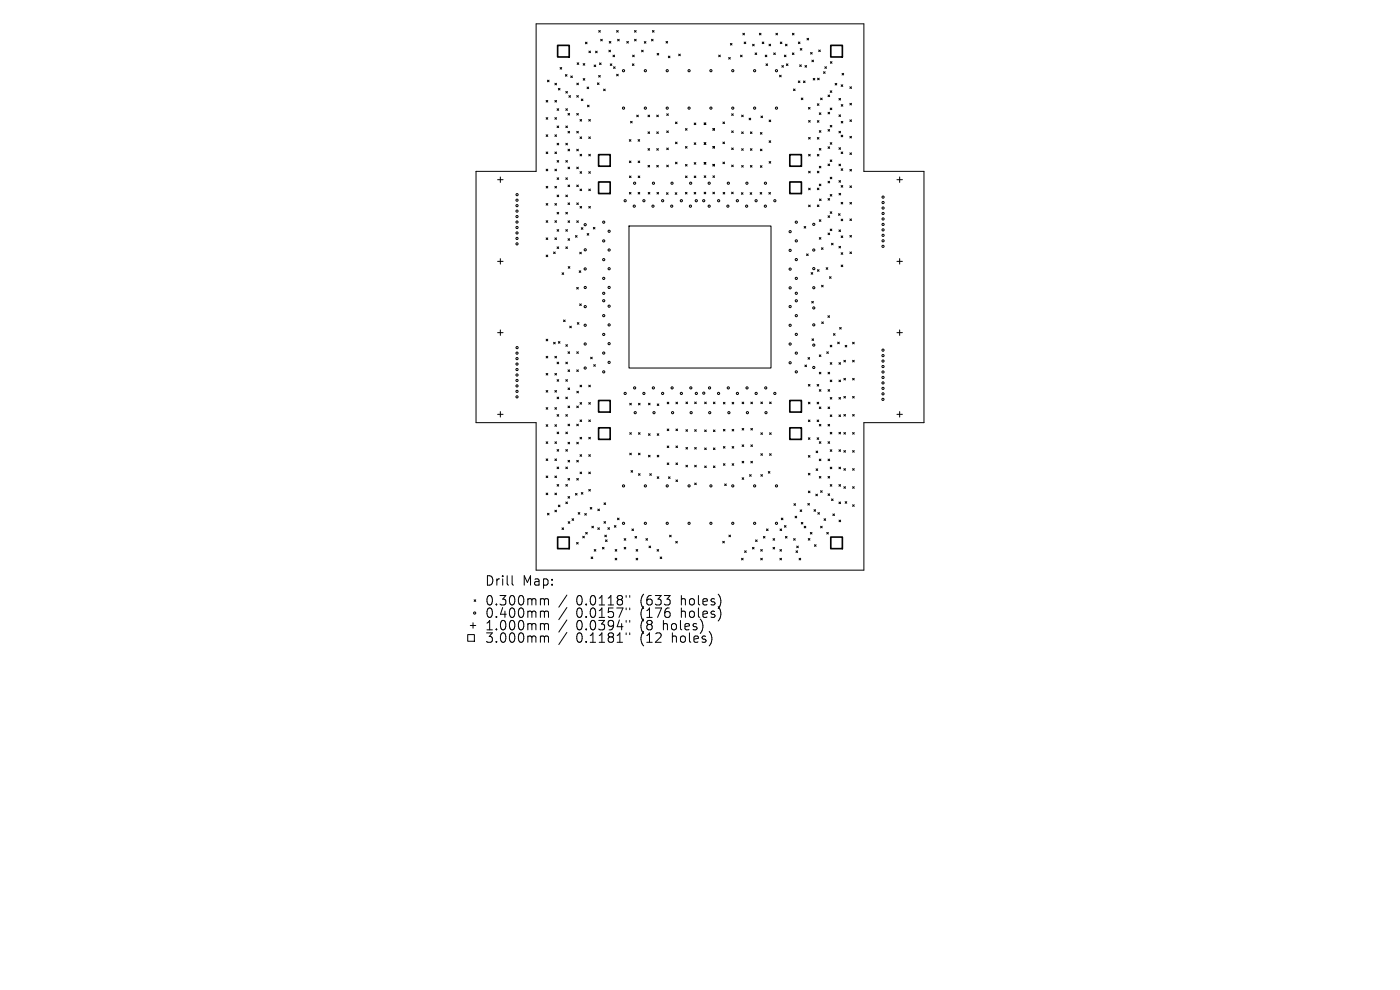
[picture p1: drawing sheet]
<svg xmlns="http://www.w3.org/2000/svg" width="297mm" height="210mm" viewBox="0 0 297 210" stroke-linecap="round" stroke-linejoin="round" font-family="sans-serif">
<defs><g id="words">
<g font-size="2.8">
<text x="102.9" y="124.5">Drill</text>
<text x="110.8" y="124.5">Map:</text>
<text x="102.9" y="128.7">0.300mm</text>
<text x="102.9" y="131.3">0.400mm</text>
<text x="122.2" y="128.7">0.0118&quot;</text>
<text x="122.2" y="131.3">0.0157&quot;</text>
<text x="135.8" y="128.7">(633</text>
<text x="135.8" y="131.3">(176</text>
<text x="144.5" y="128.7">holes)</text>
<text x="144.5" y="131.3">holes)</text>
<text x="102.9" y="133.9">1.000mm</text>
<text x="102.9" y="136.6">3.000mm</text>
<text x="122.2" y="133.9">0.0394&quot;</text>
<text x="122.2" y="136.6">0.1181&quot;</text>
<text x="135.8" y="133.9">(8</text>
<text x="135.8" y="136.6">(12</text>
<text x="140.7" y="133.9">holes)</text>
<text x="142.6" y="136.6">holes)</text>
</g>
</g></defs>
<g fill="none" stroke="#000" stroke-width=".21">
<path d="M113.7 5.1h69.6v31.3h12.7v53.3h-12.7v31.2h-69.6v-31.2h-12.7v-53.3h12.7zM116.1 17l.4 .4M116.5 17l-.4 .4M117.7 17.7l.4 .3M118.1 17.7l-.4 .3M118.5 18.7l.3 .4M118.8 18.7l-.3 .4M118.8 14.3l.4 .4M119.2 14.3l-.4 .4M119.9 15.8l.4 .4M120 19.4l.4 .3M120.3 15.8l-.4 .4"/>
<path d="M120.4 19.4l-.4 .3M121.1 16.1l.3 .4M121.4 16.1l-.3 .4M122.4 17.6l.3 .4M122.4 13.3l.4 .4M122.7 17.6l-.3 .4M122.8 13.3l-.4 .4M123.7 13.5l.4 .3M123.7 16.7l.4 .3M124.1 13.5l-.4 .3M124.1 16.7l-.4 .3M124.2 8.9l.3 .4"/>
<path d="M124.5 18.5l.4 .3M124.5 8.9l-.3 .4M124.9 18.5l-.4 .3M124.9 10.8l.4 .4M125.3 10.8l-.4 .4M126 13.8l.4 .3M126.3 10.9l.4 .3M126.4 13.8l-.4 .3M126.7 10.9l-.4 .3M126.7 17.6l.4 .3M127 16l.3 .4M127 6.5l.4 .3"/>
<path d="M127.1 17.6l-.4 .3M127.2 13.3l.3 .4M127.3 16l-.3 .4M127.4 6.5l-.4 .3M127.4 8.3l.4 .4M127.5 13.3l-.3 .4M127.8 8.3l-.4 .4M128 18.9l.4 .3M128.4 18.9l-.4 .3M129.2 10.6l.3 .4M129.2 8.8l.4 .3M129.5 13.5l.3 .4"/>
<path d="M129.5 10.6l-.3 .4M129.6 8.8l-.4 .3M129.8 13.5l-.3 .4M130 11.7l.4 .3M130.2 14.2l.3 .3M130.4 11.7l-.4 .3M130.5 14.2l-.3 .3M130.8 15.7l.4 .4M130.8 6.5l.4 .3M131 8.3l.4 .4M131.2 15.7l-.4 .4M131.2 6.5l-.4 .3"/>
<path d="M131.4 8.3l-.4 .4M133 8.8l.3 .3M133.3 8.8l-.3 .3M134.2 13.5l.3 .4M134.2 11.7l.4 .3M134.5 13.5l-.3 .4M134.6 11.7l-.4 .3M134.6 6.5l.4 .3M134.6 8.3l.4 .4M135 6.5l-.4 .3M135 8.3l-.4 .4M136.1 10.6l.4 .4"/>
<path d="M136.5 10.6l-.4 .4M136.7 8.8l.3 .4M137 8.8l-.3 .4M138.2 8.3l.4 .4M138.4 6.5l.4 .3M138.6 8.3l-.4 .4M138.8 6.5l-.4 .3M139.4 11.3l.3 .4M139.7 11.3l-.3 .4M141.3 8.8l.3 .3M141.6 8.8l-.3 .3M141.8 11.9l.3 .4"/>
<path d="M142.1 11.9l-.3 .4M144 11.5l.3 .3M144.3 11.5l-.3 .3M152.5 11.7l.3 .3M152.8 11.7l-.3 .3M154.6 12.2l.3 .3M154.9 12.2l-.3 .3M154.9 9.2l.4 .4M155.3 9.2l-.4 .4M157.1 11.7l.3 .3M157.4 11.7l-.3 .3M157.6 7.1l.3 .3"/>
<path d="M157.9 8.9l.3 .4M157.9 7.1l-.3 .3M158.2 8.9l-.3 .4M159.7 9.4l.3 .3M160 9.4l-.3 .3M160.2 11.2l.3 .4M160.5 11.2l-.3 .4M161.1 7.1l.3 .3M161.4 7.1l-.3 .3M161.7 8.9l.3 .4M162 8.9l-.3 .4M162.3 11.7l.4 .3"/>
<path d="M162.5 13.5l.3 .4M162.7 11.7l-.4 .3M162.8 13.5l-.3 .4M163.1 9.4l.4 .3M163.5 9.4l-.4 .3M164.1 11.2l.4 .4M164.5 11.2l-.4 .4M164.6 7.1l.3 .3M164.9 7.1l-.3 .3M165.4 16l.3 .3M165.5 8.9l.4 .4M165.7 16l-.3 .3"/>
<path d="M165.9 13.9l.3 .4M165.9 8.9l-.4 .4M166.2 13.9l-.3 .4M166.4 11.7l.3 .3M166.6 9.4l.4 .3M166.7 11.7l-.3 .3M166.8 13.5l.4 .4M167 9.4l-.4 .3M167.2 13.5l-.4 .4M168.1 11.2l.3 .4M168.1 7.1l.4 .3M168.3 18.9l.4 .3"/>
<path d="M168.4 11.2l-.3 .4M168.5 7.1l-.4 .3M168.7 18.9l-.4 .3M169.4 17.2l.3 .3M169.4 8.9l.3 .4M169.6 13.8l.4 .3M169.7 17.2l-.3 .3M169.7 8.9l-.3 .4M169.8 10.3l.3 .3M170 13.8l-.4 .3M170.1 10.3l-.3 .3M170.4 17.2l.4 .3"/>
<path d="M170.8 13.9l.3 .4M170.8 17.2l-.4 .3M171.1 13.9l-.3 .4M171.2 8.1l.4 .4M171.6 8.1l-.4 .4M172 11.1l.3 .4M172.2 12.8l.4 .3M172.3 11.1l-.3 .4M172.5 16.6l.4 .4M172.6 12.8l-.4 .3M172.9 16.6l-.4 .4M173.4 16.6l.4 .3"/>
<path d="M173.7 10.6l.3 .4M173.8 16.6l-.4 .3M174 10.6l-.3 .4M174.7 15.2l.4 .4M175 14.2l.3 .3M175.1 15.2l-.4 .4M175.3 14.2l-.3 .3M176.1 19.3l.4 .3M176.2 13.1l.3 .3M176.5 19.3l-.4 .3M176.5 13.1l-.3 .3M177.2 17.7l.3 .3"/>
<path d="M177.5 17.7l-.3 .3M178.4 18l.4 .3M178.6 15.6l.4 .3M178.8 18l-.4 .3M179 15.6l-.4 .3M180.3 18.4l.3 .4M180.6 18.4l-.3 .4M105.6 38.1h1.1M106.1 37.5v1.2M115.9 21.3l.3 .4M115.9 25l.3 .3M115.9 28.6l.3 .3"/>
<path d="M115.9 32.2l.3 .4M115.9 35.9l.3 .3M115.9 39.5l.3 .4M116.2 21.3l-.3 .4M116.2 25l-.3 .3M116.2 28.6l-.3 .3M116.2 32.2l-.3 .4M116.2 35.9l-.3 .3M116.2 39.5l-.3 .4M117.7 21.3l.4 .4M117.7 25l.4 .3M117.7 28.6l.4 .3"/>
<path d="M117.7 32.2l.4 .4M117.7 35.9l.4 .3M117.7 39.5l.4 .4M118.1 21.3l-.4 .4M118.1 25l-.4 .3M118.1 28.6l-.4 .3M118.1 32.2l-.4 .4M118.1 35.9l-.4 .3M118.1 39.5l-.4 .4M118.2 23.1l.3 .3M118.2 26.7l.3 .4M118.2 30.4l.3 .3"/>
<path d="M118.2 34.1l.3 .3M118.2 37.7l.3 .4M118.5 23.1l-.3 .3M118.5 26.7l-.3 .4M118.5 30.4l-.3 .3M118.5 34.1l-.3 .3M118.5 37.7l-.3 .4M120 23.1l.4 .3M120 26.7l.4 .4M120 30.4l.4 .3M120 34.1l.4 .3M120 37.7l.4 .4"/>
<path d="M120.4 23.1l-.4 .3M120.4 26.7l-.4 .4M120.4 30.4l-.4 .3M120.4 34.1l-.4 .3M120.4 37.7l-.4 .4M120.5 24.1l.3 .3M120.5 27.9l.3 .3M120.5 31.7l.3 .3M120.5 35.4l.3 .4M120.5 39.2l.3 .4M120.7 20.3l.3 .3M120.8 24.1l-.3 .3"/>
<path d="M120.8 27.9l-.3 .3M120.8 31.7l-.3 .3M120.8 35.4l-.3 .4M120.8 39.2l-.3 .4M121 20.3l-.3 .3M122.4 20.3l.3 .3M122.4 24.1l.3 .3M122.4 27.9l.3 .3M122.4 31.7l.3 .3M122.4 35.4l.3 .4M122.4 39.2l.3 .4M122.7 20.3l-.3 .3"/>
<path d="M122.7 24.1l-.3 .3M122.7 27.9l-.3 .3M122.7 31.7l-.3 .3M122.7 35.4l-.3 .4M122.7 39.2l-.3 .4M123 25.3l.4 .4M123 29l.4 .4M123 32.7l.4 .4M123 36.4l.4 .4M123.3 21l.4 .4M123.4 25.3l-.4 .4M123.4 29l-.4 .4"/>
<path d="M123.4 32.7l-.4 .4M123.4 36.4l-.4 .4M123.7 21l-.4 .4M124.6 22.3l.4 .4M124.9 25.3l.3 .4M124.9 29l.3 .4M124.9 32.7l.3 .4M124.9 36.4l.3 .4M125 22.3l-.4 .4M125.2 25.3l-.3 .4M125.2 29l-.3 .4M125.2 32.7l-.3 .4"/>
<path d="M125.2 36.4l-.3 .4M133.5 29.6l.4 .4M133.5 34.2l.4 .3M133.5 37.3l.4 .4M133.8 25.7l.3 .4M133.9 29.6l-.4 .4M133.9 34.2l-.4 .3M133.9 37.3l-.4 .4M134.1 25.7l-.3 .4M135.1 24.4l.3 .4M135.4 29.6l.3 .4M135.4 34.2l.3 .3"/>
<path d="M135.4 37.3l.3 .4M135.4 24.4l-.3 .4M135.7 29.6l-.3 .4M135.7 34.2l-.3 .3M135.7 37.3l-.3 .4M137.5 24.4l.3 .4M137.5 28l.3 .3M137.5 31.5l.3 .4M137.5 35.1l.3 .3M137.8 24.4l-.3 .4M137.8 28l-.3 .3M137.8 31.5l-.3 .4"/>
<path d="M137.8 35.1l-.3 .3M139.3 24.4l.4 .4M139.3 28l.4 .3M139.3 31.5l.4 .4M139.3 35.1l.4 .3M139.7 31.5l-.4 .4M139.7 24.4l-.4 .4M139.7 28l-.4 .3M139.7 35.1l-.4 .3M141.4 24.1l.4 .4M141.4 27.8l.4 .3M141.4 31.4l.4 .3"/>
<path d="M141.4 35l.4 .4M141.8 27.8l-.4 .3M141.8 35l-.4 .4M141.8 24.1l-.4 .4M141.8 31.4l-.4 .3M143.3 25.9l.3 .3M143.3 30.1l.3 .4M143.3 34.4l.3 .4M143.6 25.9l-.3 .3M143.6 30.1l-.3 .4M143.6 34.4l-.3 .4M145.4 27.3l.4 .3"/>
<path d="M145.4 31.1l.4 .3M145.4 34.9l.4 .3M145.4 37.3l.4 .4M145.8 34.9l-.4 .3M145.8 31.1l-.4 .3M145.8 27.3l-.4 .3M145.8 37.3l-.4 .4M147.3 26.1l.3 .3M147.3 30.3l.3 .3M147.3 34.5l.3 .3M147.3 37.3l.3 .4M147.6 26.1l-.3 .3"/>
<path d="M147.6 30.3l-.3 .3M147.6 34.5l-.3 .3M147.6 37.3l-.3 .4M149.4 30.3l.3 .3M149.4 34.5l.3 .3M149.4 26.1l.3 .3M149.4 37.3l.3 .3M149.7 26.1l-.3 .3M149.7 30.3l-.3 .3M149.7 34.5l-.3 .3M149.7 37.3l-.3 .3M151.2 27.3l.4 .3"/>
<path d="M151.2 31.1l.4 .3M151.2 34.9l.4 .3M151.2 37.3l.4 .3M151.6 27.3l-.4 .3M151.6 31.1l-.4 .3M151.6 34.9l-.4 .3M151.6 37.3l-.4 .3M153.4 25.9l.3 .3M153.4 30.1l.3 .4M153.4 34.4l.3 .3M153.7 25.9l-.3 .3M153.7 30.1l-.3 .4"/>
<path d="M153.7 34.4l-.3 .3M155.2 35l.4 .4M155.2 27.8l.4 .3M155.2 24.1l.4 .4M155.2 31.4l.4 .3M155.6 24.1l-.4 .4M155.6 27.8l-.4 .3M155.6 31.4l-.4 .3M155.6 35l-.4 .4M157.3 24.4l.4 .4M157.3 28l.4 .3M157.3 31.5l.4 .4"/>
<path d="M157.3 35.1l.4 .4M157.7 24.4l-.4 .4M157.7 28l-.4 .3M157.7 31.5l-.4 .4M157.7 35.1l-.4 .4M158.9 25.1l.4 .3M159.2 28l.3 .3M159.2 31.5l.3 .4M159.2 35.1l.3 .4M159.3 25.1l-.4 .3M159.5 28l-.3 .3M159.5 31.5l-.3 .4"/>
<path d="M159.5 35.1l-.3 .4M161.3 28.1l.4 .4M161.3 31.6l.4 .4M161.3 35.2l.4 .3M161.4 24.6l.4 .4M161.7 28.1l-.4 .4M161.7 31.6l-.4 .4M161.7 35.2l-.4 .3M161.8 24.6l-.4 .4M163.2 25.5l.3 .3M163.2 29.9l.3 .3M163.2 34.3l.3 .3"/>
<path d="M163.5 25.5l-.3 .3M163.5 29.9l-.3 .3M163.5 34.3l-.3 .3M170 20.8l.3 .3M170.3 20.8l-.3 .3M171.5 22.8l.4 .3M171.5 29.2l.4 .3M171.5 25.6l.4 .3M171.5 32.7l.4 .4M171.5 36.3l.4 .4M171.5 39.9l.4 .4M171.9 22.8l-.4 .3"/>
<path d="M171.9 39.9l-.4 .4M171.9 25.6l-.4 .3M171.9 29.2l-.4 .3M171.9 32.7l-.4 .4M171.9 36.3l-.4 .4M173.4 22l.3 .4M173.4 25.6l.3 .3M173.4 29.2l.3 .3M173.4 32.7l.3 .4M173.4 36.3l.3 .4M173.4 39.9l.3 .3M173.7 32.7l-.3 .4"/>
<path d="M173.7 22l-.3 .4M173.7 25.6l-.3 .3M173.7 29.2l-.3 .3M173.7 36.3l-.3 .4M173.7 39.9l-.3 .3M173.8 23.9l.4 .4M173.8 27.7l.4 .4M173.8 31.5l.4 .3M173.8 35.3l.4 .3M173.8 39.1l.4 .3M174.1 20.8l.3 .4M174.2 23.9l-.4 .4"/>
<path d="M174.2 27.7l-.4 .4M174.2 31.5l-.4 .3M174.2 35.3l-.4 .3M174.2 39.1l-.4 .3M174.4 20.8l-.3 .4M175.7 34.8l.3 .3M175.7 20.2l.3 .3M175.7 23.8l.3 .4M175.7 27.5l.3 .3M175.7 31.1l.3 .4M175.7 38.5l.3 .3M176 34.8l-.3 .3"/>
<path d="M176 20.2l-.3 .3M176 23.8l-.3 .4M176 27.5l-.3 .3M176 31.1l-.3 .4M176 38.5l-.3 .3M176.1 37.6l.4 .3M176.1 22.9l.4 .4M176.1 26.6l.4 .3M176.1 30.3l.4 .3M176.1 33.9l.4 .4M176.5 22.9l-.4 .4M176.5 26.6l-.4 .3"/>
<path d="M176.5 30.3l-.4 .3M176.5 33.9l-.4 .4M176.5 37.6l-.4 .3M178 20.9l.3 .3M178 24.4l.3 .3M178 27.8l.3 .4M178 31.3l.3 .4M178 34.8l.3 .4M178 38.3l.3 .4M178.3 24.4l-.3 .3M178.3 20.9l-.3 .3M178.3 27.8l-.3 .4"/>
<path d="M178.3 31.3l-.3 .4M178.3 34.8l-.3 .4M178.3 38.3l-.3 .4M178.4 28.7l.4 .3M178.4 32.2l.4 .4M178.4 35.8l.4 .3M178.4 39.4l.4 .3M178.5 22.2l.3 .3M178.5 25.7l.3 .4M178.8 28.7l-.4 .3M178.8 32.2l-.4 .4M178.8 35.8l-.4 .3"/>
<path d="M178.8 39.4l-.4 .3M178.8 25.7l-.3 .4M178.8 22.2l-.3 .3M180.3 39.4l.3 .4M180.3 21.9l.3 .4M180.3 25.4l.3 .4M180.3 28.9l.3 .4M180.3 32.4l.3 .4M180.3 35.9l.3 .4M180.6 21.9l-.3 .4M180.6 25.4l-.3 .4M180.6 28.9l-.3 .4"/>
<path d="M180.6 32.4l-.3 .4M180.6 35.9l-.3 .4M180.6 39.4l-.3 .4M190.3 38.1h1.1M190.9 37.5v1.2M105.6 55.4h1.1M106.1 54.9v1.1M115.9 43.2l.3 .3M115.9 46.8l.3 .4M115.9 50.5l.3 .3M115.9 54.1l.3 .4M116.2 43.2l-.3 .3"/>
<path d="M116.2 46.8l-.3 .4M116.2 50.5l-.3 .3M116.2 54.1l-.3 .4M117.4 53.5l.4 .3M117.7 43.2l.4 .3M117.7 46.8l.4 .4M117.7 50.5l.4 .3M117.8 53.5l-.4 .3M118.1 43.2l-.4 .3M118.1 46.8l-.4 .4M118.1 50.5l-.4 .3M118.2 41.4l.3 .3"/>
<path d="M118.2 45l.3 .4M118.2 48.7l.3 .4M118.2 52.4l.3 .3M118.5 41.4l-.3 .3M118.5 45l-.3 .4M118.5 48.7l-.3 .4M118.5 52.4l-.3 .3M119.2 57.9l.4 .3M119.6 57.9l-.4 .3M120 41.4l.4 .3M120 45l.4 .4M120 48.7l.4 .4"/>
<path d="M120 52.4l.4 .3M120.4 41.4l-.4 .3M120.4 45l-.4 .4M120.4 48.7l-.4 .4M120.4 52.4l-.4 .3M120.5 43l.3 .4M120.5 46.8l.3 .4M120.5 50.6l.3 .4M120.5 56.6l.4 .3M120.8 43l-.3 .4M120.8 46.8l-.3 .4M120.8 50.6l-.3 .4"/>
<path d="M120.9 56.6l-.4 .3M122.1 50l.3 .3M122.4 43l.3 .4M122.4 46.8l.3 .4M122.4 50l-.3 .3M122.7 43l-.3 .4M122.7 46.8l-.3 .4M122.9 57.4l.3 .4M123 53.5l.3 .3M123 43.8l.4 .3M123 40.1l.4 .4M123.2 57.4l-.3 .4"/>
<path d="M123.3 48.3l.4 .3M123.3 53.5l-.3 .3M123.4 40.1l-.4 .4M123.4 43.8l-.4 .3M123.7 48.3l-.4 .3M124.6 49.5l.3 .4M124.9 40.1l.3 .4M124.9 43.8l.3 .3M124.9 49.5l-.3 .4M125.2 40.1l-.3 .4M125.2 43.8l-.3 .3M125.9 48.2l.3 .4"/>
<path d="M126.2 48.2l-.3 .4M133.4 47.9h30.2v30.2h-30.2zM133.5 40.8l.4 .4M133.9 40.8l-.4 .4M135.4 40.8l.3 .4M135.7 40.8l-.3 .4M137.5 40.8l.4 .4M137.9 40.8l-.4 .4M139.4 40.8l.3 .4M139.7 40.8l-.3 .4M141.4 40.9l.3 .3M141.7 40.9l-.3 .3"/>
<path d="M143.2 40.9l.4 .3M143.6 40.9l-.4 .3M145.4 40.8l.3 .4M145.7 40.8l-.3 .4M147.3 40.8l.3 .4M147.6 40.8l-.3 .4M149.4 40.8l.3 .3M149.7 40.8l-.3 .3M151.2 40.8l.4 .3M151.6 40.8l-.4 .3M153.4 40.8l.4 .4M153.8 40.8l-.4 .4"/>
<path d="M155.2 40.8l.4 .3M155.6 40.8l-.4 .3M157.3 40.9l.3 .3M157.6 40.9l-.3 .3M159.1 40.9l.4 .3M159.5 40.9l-.4 .3M161.3 40.8l.3 .4M161.6 40.8l-.3 .4M163.1 40.8l.4 .4M163.5 40.8l-.4 .4M170.6 48l.3 .4M170.9 48l-.3 .4"/>
<path d="M171.1 53.9l.4 .3M171.5 53.9l-.4 .3M171.5 43.5l.4 .4M171.9 43.5l-.4 .4M172.1 57.8l.3 .4M172.4 57.8l-.3 .4M173.4 43.5l.3 .3M173.4 57.2l.4 .4M173.7 43.5l-.3 .3M173.8 57.2l-.4 .4M173.8 50.4l.4 .3M173.8 46.6l.4 .4"/>
<path d="M173.8 42.2l.4 .4M174.2 46.6l-.4 .4M174.2 50.4l-.4 .3M174.2 42.2l-.4 .4M174.3 52.6l.3 .3M174.6 52.6l-.3 .3M175.3 56.8l.3 .3M175.6 56.8l-.3 .3M175.7 42.1l.3 .4M175.7 45.8l.3 .3M175.7 49.4l.3 .4M176 58.7l.3 .3"/>
<path d="M176 49.4l-.3 .4M176 42.1l-.3 .4M176 45.8l-.3 .3M176.1 48.6l.4 .3M176.1 41.3l.4 .3M176.1 44.9l.4 .4M176.3 58.7l-.3 .3M176.4 51.6l.3 .3M176.5 41.3l-.4 .3M176.5 44.9l-.4 .4M176.5 48.6l-.4 .3M176.7 51.6l-.3 .3"/>
<path d="M177.9 45.3l.3 .4M178 48.8l.3 .3M178 52.3l.3 .3M178 41l.3 .4M178.2 45.3l-.3 .4M178.3 48.8l-.3 .3M178.3 52.3l-.3 .3M178.3 41l-.3 .4M178.4 53.6l.4 .4M178.4 42.9l.4 .4M178.4 46.5l.4 .3M178.4 50l.4 .4"/>
<path d="M178.4 56.2l.4 .4M178.8 42.9l-.4 .4M178.8 46.5l-.4 .3M178.8 53.6l-.4 .4M178.8 50l-.4 .4M178.8 56.2l-.4 .4M180.3 42.9l.3 .4M180.3 46.4l.3 .4M180.3 49.9l.3 .4M180.3 53.4l.3 .4M180.6 46.4l-.3 .4M180.6 42.9l-.3 .4"/>
<path d="M180.6 49.9l-.3 .4M180.6 53.4l-.3 .4M190.3 55.4h1.1M190.9 54.9v1.1M105.6 70.6h1.1M106.1 70v1.1M115.9 72l.3 .3M115.9 75.6l.3 .3M115.9 79.2l.3 .4M116.2 72l-.3 .3M116.2 75.6l-.3 .3M116.2 79.2l-.3 .4"/>
<path d="M117.4 72.6l.4 .4M117.7 75.6l.4 .3M117.7 79.2l.4 .4M117.8 72.6l-.4 .4M118.1 75.6l-.4 .3M118.1 79.2l-.4 .4M118.2 76.8l.3 .4M118.5 72.5l.3 .3M118.5 76.8l-.3 .4M118.8 72.5l-.3 .3M119.6 67.9l.3 .3M119.9 67.9l-.3 .3"/>
<path d="M120 73.1l.4 .4M120 76.8l.4 .4M120.4 73.1l-.4 .4M120.4 76.8l-.4 .4M120.5 74.6l.3 .4M120.5 78.5l.3 .3M120.8 74.6l-.3 .4M120.8 78.5l-.3 .3M120.9 69.2l.3 .3M121.2 69.2l-.3 .3M122.3 61l.4 .3M122.4 74.6l.3 .4"/>
<path d="M122.4 78.5l.3 .3M122.5 68.4l.3 .4M122.7 61l-.4 .3M122.7 74.6l-.3 .4M122.7 78.5l-.3 .3M122.8 68.4l-.3 .4M123 64.5l.3 .3M123.3 64.5l-.3 .3M125.3 75.8l.3 .3M125.6 75.8l-.3 .3M126 77.4l.3 .3M126.3 77.4l-.3 .3"/>
<path d="M170.8 77.4l.3 .4M171.1 77.4l-.3 .4M171.4 75.9l.4 .3M171.8 75.9l-.4 .3M172.2 63.9l.4 .4M172.3 71.9l.3 .3M172.6 63.9l-.4 .4M172.6 71.9l-.3 .3M173.8 75.3l.4 .3M173.8 79l.4 .3M174.2 75.3l-.4 .3M174.2 79l-.4 .3"/>
<path d="M174.3 60.5l.3 .4M174.3 68.3l.4 .3M174.6 60.5l-.3 .4M174.7 68.3l-.4 .3M175.4 74.6l.3 .4M175.6 67l.4 .3M175.7 79l.3 .3M175.7 74.6l-.3 .4M176 67l-.4 .3M176 79l-.3 .3M176.1 73.2l.4 .4M176.1 76.9l.4 .4"/>
<path d="M176.5 76.9l-.4 .4M176.5 73.2l-.4 .4M176.8 70.8l.4 .3M177.2 70.8l-.4 .3M177.7 72.6l.4 .3M178 76.9l.3 .4M178.1 72.6l-.4 .3M178.1 69.5l.4 .3M178.3 76.9l-.3 .4M178.5 69.5l-.4 .3M179 76.4l.4 .4M179.3 73.3l.3 .3"/>
<path d="M179.4 76.4l-.4 .4M179.6 73.3l-.3 .3M180.9 72.6l.3 .3M180.9 76.4l.3 .4M181.2 72.6l-.3 .3M181.2 76.4l-.3 .4M190.3 70.6h1.1M190.9 70v1.1M105.6 87.9h1.1M106.1 87.3v1.2M115.9 82.8l.3 .4M115.9 86.5l.3 .3"/>
<path d="M115.9 90.1l.3 .3M115.9 93.7l.3 .4M115.9 97.3l.3 .4M116.2 82.8l-.3 .4M116.2 86.5l-.3 .3M116.2 90.1l-.3 .3M116.2 93.7l-.3 .4M116.2 97.3l-.3 .4M117.7 82.8l.4 .4M117.7 86.5l.4 .3M117.7 90.1l.4 .3M117.7 93.7l.4 .4"/>
<path d="M117.7 97.3l.4 .4M118.1 82.8l-.4 .4M118.1 86.5l-.4 .3M118.1 90.1l-.4 .3M118.1 93.7l-.4 .4M118.1 97.3l-.4 .4M118.2 80.5l.3 .4M118.2 84.2l.3 .4M118.2 87.9l.3 .4M118.2 91.7l.3 .3M118.2 95.4l.3 .3M118.2 99.1l.3 .3"/>
<path d="M118.5 80.5l-.3 .4M118.5 84.2l-.3 .4M118.5 87.9l-.3 .4M118.5 91.7l-.3 .3M118.5 95.4l-.3 .3M118.5 99.1l-.3 .3M120 80.5l.4 .4M120 84.2l.4 .4M120 87.9l.4 .4M120 91.7l.4 .3M120 95.4l.4 .3M120 99.1l.4 .3"/>
<path d="M120.4 80.5l-.4 .4M120.4 84.2l-.4 .4M120.4 87.9l-.4 .4M120.4 91.7l-.4 .3M120.4 95.4l-.4 .3M120.4 99.1l-.4 .3M120.5 82.3l.3 .3M120.5 86.1l.3 .4M120.5 90l.3 .3M120.5 93.8l.3 .4M120.5 97.7l.3 .3M120.8 82.3l-.3 .3"/>
<path d="M120.8 86.1l-.3 .4M120.8 90l-.3 .3M120.8 93.8l-.3 .4M120.8 97.7l-.3 .3M122.4 97.7l.3 .3M122.4 86.1l.3 .4M122.4 90l.3 .3M122.4 93.8l.3 .4M122.4 83l.3 .3M122.7 86.1l-.3 .4M122.7 90l-.3 .3M122.7 93.8l-.3 .4"/>
<path d="M122.7 97.7l-.3 .3M122.7 83l-.3 .3M123 85.4l.4 .3M123 89.1l.4 .3M123 96.5l.4 .3M123 81.7l.4 .4M123 92.8l.4 .3M123.4 85.4l-.4 .3M123.4 81.7l-.4 .4M123.4 89.1l-.4 .3M123.4 92.8l-.4 .3M123.4 96.5l-.4 .3"/>
<path d="M124.9 81.7l.3 .4M124.9 85.4l.3 .3M124.9 92.8l.3 .3M124.9 89.1l.3 .3M124.9 96.5l.3 .3M125.2 81.7l-.3 .4M125.2 85.4l-.3 .3M125.2 89.1l-.3 .3M125.2 92.8l-.3 .3M125.2 96.5l-.3 .3M133.6 85.5l.3 .4M133.6 91.8l.3 .3"/>
<path d="M133.6 96.1l.3 .4M133.9 99.8l.3 .4M133.9 85.5l-.3 .4M133.9 91.8l-.3 .3M133.9 96.1l-.3 .4M134.2 99.8l-.3 .4M135.4 85.5l.4 .4M135.4 91.8l.4 .3M135.4 96.1l.4 .4M135.8 85.5l-.4 .4M135.8 91.8l-.4 .3M135.8 96.1l-.4 .4"/>
<path d="M137.6 85.5l.3 .4M137.6 92l.3 .4M137.6 96.6l.3 .3M137.9 85.5l-.3 .4M137.9 92l-.3 .4M137.9 96.6l-.3 .3M139.4 85.7l.4 .3M139.4 92l.4 .4M139.4 96.6l.4 .3M139.8 92l-.4 .4M139.8 85.7l-.4 .3M139.8 96.6l-.4 .3"/>
<path d="M141.5 85.3l.4 .4M141.5 91l.4 .4M141.5 94.6l.4 .4M141.5 98.2l.4 .4M141.9 85.3l-.4 .4M141.9 91l-.4 .4M141.9 94.6l-.4 .4M141.9 98.2l-.4 .4M143.4 85.3l.3 .4M143.4 91l.3 .4M143.4 94.6l.3 .4M143.4 98.2l.3 .4"/>
<path d="M143.7 85.3l-.3 .4M143.7 91l-.3 .4M143.7 94.6l-.3 .4M143.7 98.2l-.3 .4M145.5 85.3l.4 .3M145.5 91.1l.4 .4M145.5 94.9l.4 .4M145.5 98.7l.4 .3M145.9 85.3l-.4 .3M145.9 91.1l-.4 .4M145.9 94.9l-.4 .4M145.9 98.7l-.4 .3"/>
<path d="M147.4 98.7l.3 .3M147.4 91.1l.3 .4M147.4 85.3l.3 .3M147.4 94.9l.3 .4M147.7 85.3l-.3 .3M147.7 91.1l-.3 .4M147.7 94.9l-.3 .4M147.7 98.7l-.3 .3M149.5 85.3l.3 .3M149.5 91.2l.3 .4M149.5 95l.3 .4M149.5 98.8l.3 .4"/>
<path d="M149.8 85.3l-.3 .3M149.8 91.2l-.3 .4M149.8 95l-.3 .4M149.8 98.8l-.3 .4M151.3 98.8l.4 .4M151.3 85.3l.4 .3M151.3 91.2l.4 .4M151.3 95l.4 .4M151.7 85.3l-.4 .3M151.7 91.2l-.4 .4M151.7 95l-.4 .4M151.7 98.8l-.4 .4"/>
<path d="M153.5 85.3l.3 .4M153.5 91.1l.3 .3M153.5 94.7l.3 .4M153.5 98.4l.3 .3M153.8 91.1l-.3 .3M153.8 85.3l-.3 .4M153.8 94.7l-.3 .4M153.8 98.4l-.3 .3M155.3 85.3l.4 .4M155.3 91.1l.4 .3M155.3 94.7l.4 .4M155.3 98.4l.4 .3"/>
<path d="M155.7 85.3l-.4 .4M155.7 91.1l-.4 .3M155.7 94.7l-.4 .4M155.7 98.4l-.4 .3M157.4 85.3l.4 .3M157.4 90.9l.4 .3M157.4 94.4l.4 .3M157.4 97.9l.4 .3M157.8 94.4l-.4 .3M157.8 85.3l-.4 .3M157.8 90.9l-.4 .3M157.8 97.9l-.4 .3"/>
<path d="M159.3 85.3l.3 .3M159.3 90.9l.3 .3M159.3 94.4l.3 .3M159.3 97.9l.3 .3M159.6 90.9l-.3 .3M159.6 94.4l-.3 .3M159.6 85.3l-.3 .3M159.6 97.9l-.3 .3M161.4 91.8l.4 .4M161.4 85.3l.4 .3M161.4 96.2l.4 .4M161.8 85.3l-.4 .3"/>
<path d="M161.8 91.8l-.4 .4M161.8 96.2l-.4 .4M163.3 91.8l.3 .4M163.3 85.3l.3 .3M163.3 96.2l.3 .4M163.6 85.3l-.3 .3M163.6 91.8l-.3 .4M163.6 96.2l-.3 .4M171.5 81.6l.3 .3M171.5 85.3l.3 .4M171.5 89.1l.3 .3M171.5 92.9l.3 .3"/>
<path d="M171.5 96.6l.3 .4M171.8 96.6l-.3 .4M171.8 81.6l-.3 .3M171.8 85.3l-.3 .4M171.8 89.1l-.3 .3M171.8 92.9l-.3 .3M173.1 95.7l.4 .3M173.1 99.5l.4 .3M173.3 81.6l.4 .3M173.3 85.3l.4 .4M173.3 89.1l.4 .3M173.3 92.9l.4 .3"/>
<path d="M173.5 95.7l-.4 .3M173.5 99.5l-.4 .3M173.7 81.6l-.4 .3M173.7 85.3l-.4 .4M173.7 89.1l-.4 .3M173.7 92.9l-.4 .3M173.8 86.3l.4 .4M173.8 90l.4 .4M173.8 93.7l.4 .3M173.8 82.6l.4 .4M173.8 97.4l.4 .3M174.2 82.6l-.4 .4"/>
<path d="M174.2 86.3l-.4 .4M174.2 90l-.4 .4M174.2 93.7l-.4 .3M174.2 97.4l-.4 .3M175.7 90l.3 .4M175.7 93.7l.3 .3M175.7 97.4l.3 .3M175.7 82.6l.3 .4M175.7 86.3l.3 .4M176 82.6l-.3 .4M176 86.3l-.3 .4M176 90l-.3 .4"/>
<path d="M176 93.7l-.3 .3M176 97.4l-.3 .3M176.1 80.6l.4 .4M176.1 84.3l.4 .4M176.1 88l.4 .4M176.1 91.7l.4 .4M176.1 95.4l.4 .4M176.1 99.1l.4 .3M176.5 80.6l-.4 .4M176.5 84.3l-.4 .4M176.5 88l-.4 .4M176.5 91.7l-.4 .4"/>
<path d="M176.5 95.4l-.4 .4M176.5 99.1l-.4 .3M178 99.1l.3 .3M178 80.6l.3 .4M178 84.3l.3 .4M178 88l.3 .4M178 91.7l.3 .4M178 95.4l.3 .4M178.3 80.6l-.3 .4M178.3 84.3l-.3 .4M178.3 88l-.3 .4M178.3 91.7l-.3 .4"/>
<path d="M178.3 95.4l-.3 .4M178.3 99.1l-.3 .3M179 80.3l.4 .3M179 84.1l.4 .3M179 87.9l.4 .4M179 91.7l.4 .4M179 95.6l.4 .3M179 99.4l.4 .4M179.4 80.3l-.4 .3M179.4 84.1l-.4 .3M179.4 87.9l-.4 .4M179.4 91.7l-.4 .4"/>
<path d="M179.4 95.6l-.4 .3M179.4 99.4l-.4 .4M180.9 87.9l.3 .4M180.9 80.3l.3 .3M180.9 84.1l.3 .3M180.9 91.7l.3 .4M180.9 95.6l.3 .3M180.9 99.4l.3 .4M181.2 87.9l-.3 .4M181.2 80.3l-.3 .3M181.2 84.1l-.3 .3M181.2 91.7l-.3 .4"/>
<path d="M181.2 95.6l-.3 .3M181.2 99.4l-.3 .4M190.3 87.9h1.1M190.9 87.3v1.2M115.9 101l.3 .3M115.9 104.6l.3 .3M116.1 108.9l.4 .3M116.2 101l-.3 .3M116.2 104.6l-.3 .3M116.5 108.9l-.4 .3M117.7 101l.4 .3M117.7 104.6l.4 .3"/>
<path d="M117.7 108.2l.4 .4M118.1 101l-.4 .3M118.1 104.6l-.4 .3M118.1 108.2l-.4 .4M118.2 102.8l.3 .3M118.5 107.1l.3 .4M118.5 102.8l-.3 .3M118.8 107.1l-.3 .4M119.2 112l.4 .3M119.6 112l-.4 .3M120 102.8l.4 .3M120 106.5l.4 .3"/>
<path d="M120.4 102.8l-.4 .3M120.4 106.5l-.4 .3M120.5 101.5l.3 .3M120.5 105.3l.3 .4M120.5 110.7l.4 .3M120.8 101.5l-.3 .3M120.8 105.3l-.3 .4M120.9 110.7l-.4 .3M121.3 110l.4 .4M121.7 110l-.4 .4M122.1 104.7l.3 .3M122.3 115.1l.4 .3"/>
<path d="M122.4 101.5l.3 .3M122.4 104.7l-.3 .3M122.7 108.7l.3 .4M122.7 115.1l-.4 .3M122.7 101.5l-.3 .3M123 108.7l-.3 .4M123 100.1l.4 .4M123.3 104.5l.4 .3M123.4 100.1l-.4 .4M123.6 113.8l.4 .3M123.7 104.5l-.4 .3M124 113.8l-.4 .3"/>
<path d="M124 108.9l.4 .4M124.2 112.9l.4 .4M124.4 108.9l-.4 .4M124.6 112.9l-.4 .4M124.9 100.1l.3 .4M124.9 103.8l.3 .4M125.2 107.6l.4 .4M125.2 100.1l-.3 .4M125.2 103.8l-.3 .4M125.4 118.2l.4 .3M125.6 107.6l-.4 .4M125.6 111.6l.3 .4"/>
<path d="M125.8 118.2l-.4 .3M125.9 111.6l-.3 .4M126.1 116.6l.3 .3M126.4 116.6l-.3 .3M126.8 112l.4 .3M126.8 108l.4 .3M127.2 112l-.4 .3M127.2 108l-.4 .3M127.8 116.1l.3 .4M128.1 110.6l.4 .4M128.1 106.7l.4 .3M128.1 116.1l-.3 .4"/>
<path d="M128.3 113.5l.3 .4M128.5 114.5l.3 .4M128.5 110.6l-.4 .4M128.5 106.7l-.4 .3M128.6 113.5l-.3 .4M128.8 114.5l-.3 .4M129 111.9l.3 .4M129.3 111.9l-.3 .4M130.3 111.5l.4 .3M130.5 116.6l.4 .3M130.5 118.4l.4 .4M130.7 111.5l-.4 .3"/>
<path d="M130.9 116.6l-.4 .3M130.9 118.4l-.4 .4M131 109.9l.3 .4M131.3 109.9l-.3 .4M132.4 114.3l.4 .3M132.4 116.1l.4 .4M132.8 114.3l-.4 .3M132.8 116.1l-.4 .4M134.1 112.2l.3 .4M134.4 112.2l-.3 .4M134.7 113.8l.4 .3M134.9 116.6l.4 .3"/>
<path d="M134.9 118.4l.4 .4M135.1 113.8l-.4 .3M135.3 116.6l-.4 .3M135.3 118.4l-.4 .4M135.4 100.5l.4 .3M135.8 100.5l-.4 .3M137 114.3l.4 .3M137.4 114.3l-.4 .3M137.7 115.8l.3 .4M137.8 100.5l.4 .3M138 115.8l-.3 .4M138.2 100.5l-.4 .3"/>
<path d="M139.4 116.6l.3 .3M139.4 101.1l.4 .4M139.7 116.6l-.3 .3M139.8 101.1l-.4 .4M140 118.2l.4 .3M140.4 118.2l-.4 .3M141.8 101.1l.4 .4M142 113.5l.4 .4M142.2 101.1l-.4 .4M142.4 113.5l-.4 .4M143.4 114.8l.3 .4M143.4 101.8l.3 .4"/>
<path d="M143.7 114.8l-.3 .4M143.7 101.8l-.3 .4M147.4 102.5l.3 .3M147.7 102.5l-.3 .3M153.3 114.8l.4 .4M153.7 114.8l-.4 .4M153.7 102.7l.4 .3M154.1 102.7l-.4 .3M154.6 113.5l.4 .4M155 113.5l-.4 .4M157.3 118.4l.4 .4M157.4 101.3l.4 .4"/>
<path d="M157.7 118.4l-.4 .4M157.8 101.3l-.4 .4M158 116.8l.3 .4M158.3 116.8l-.3 .4M159 100.7l.4 .3M159.4 100.7l-.4 .3M159.6 116.1l.4 .4M160 116.1l-.4 .4M160.3 114.5l.3 .4M160.6 114.5l-.3 .4M161.4 118.4l.3 .4M161.4 116.6l.3 .3"/>
<path d="M161.4 100.7l.4 .3M161.7 116.6l-.3 .3M161.7 118.4l-.3 .4M161.8 100.7l-.4 .3M161.9 113.8l.4 .3M162.3 113.8l-.4 .3M162.6 112.2l.3 .4M162.9 112.2l-.3 .4M163 100l.3 .4M163.3 100l-.3 .4M164 116.1l.3 .4M164 114.3l.3 .3"/>
<path d="M164.3 114.3l-.3 .3M164.3 116.1l-.3 .4M165.4 118.4l.4 .4M165.4 116.6l.4 .3M165.5 112.2l.3 .4M165.7 109.9l.4 .4M165.8 116.6l-.4 .3M165.8 118.4l-.4 .4M165.8 112.2l-.3 .4M166.1 109.9l-.4 .4M166.4 111.5l.4 .3M166.6 113.8l.4 .3"/>
<path d="M166.8 111.5l-.4 .3M167 113.8l-.4 .3M168.4 114.3l.3 .3M168.4 106.8l.4 .4M168.7 109.5l.3 .4M168.7 114.3l-.3 .3M168.8 106.8l-.4 .4M168.9 116.8l.3 .4M169 115.8l.4 .4M169 109.5l-.3 .4M169.2 116.8l-.3 .4M169.4 115.8l-.4 .4"/>
<path d="M169.5 118.4l.4 .4M169.7 108.2l.4 .3M169.9 118.4l-.4 .4M170 110.8l.3 .4M170.1 108.2l-.4 .3M170.3 110.8l-.3 .4M170.6 111.6l.3 .4M170.9 111.6l-.3 .4M171.4 106.8l.3 .3M171.5 114.2l.3 .4M171.5 100.4l.3 .3M171.5 104.2l.3 .3"/>
<path d="M171.7 106.8l-.3 .3M171.8 114.2l-.3 .4M171.8 104.2l-.3 .3M171.8 100.4l-.3 .3M171.9 112.9l.4 .4M172.3 112.9l-.4 .4M172.7 108.1l.3 .4M172.8 115.5l.3 .4M173 108.1l-.3 .4M173.1 104.8l.3 .4M173.1 115.5l-.3 .4M173.4 104.8l-.3 .4"/>
<path d="M173.5 108.7l.3 .4M173.8 101.1l.4 .3M173.8 108.7l-.3 .4M174.1 104.1l.3 .3M174.1 111.6l.3 .4M174.2 101.1l-.4 .3M174.4 104.1l-.3 .3M174.4 111.6l-.3 .4M174.8 110l.4 .4M175.2 110l-.4 .4M175.4 112.9l.3 .4M175.7 101.1l.3 .3"/>
<path d="M175.7 104.8l.3 .3M175.7 112.9l-.3 .4M176 104.8l-.3 .3M176 101.1l-.3 .3M176.1 102.8l.4 .3M176.4 105.8l.3 .4M176.5 102.8l-.4 .3M176.7 109l.3 .4M176.7 105.8l-.3 .4M177 109l-.3 .4M178 102.8l.3 .3M178 106.5l.3 .3"/>
<path d="M178 110.3l.3 .4M178.3 102.8l-.3 .3M178.3 106.5l-.3 .3M178.3 110.3l-.3 .4M179 103.2l.4 .4M179.3 106.4l.3 .4M179.4 103.2l-.4 .4M179.6 106.4l-.3 .4M180.9 103.2l.3 .4M180.9 107.1l.3 .3M181.2 107.1l-.3 .3M181.2 103.2l-.3 .4"/>
<path d="M99.2 134.6h1.4v1.4h-1.4zM99.8 132.7h1.1M100.3 132.1v1.2M100.6 127.2l.3 .4M100.9 127.2l-.3 .4M108.6 122.1v1.7l.3 .3M115.2 127l.3 .3M115.2 129.6l.3 .3M115.2 132.3l.3 .3M115.2 134.9l.3 .3M115.5 127.3v1M115.5 129.9v1.1"/>
<path d="M115.5 132.6v1M115.5 135.2v1M115.5 127.3l.3-.3 .5 .1 .1 1.2M115.5 129.9l.3-.3 .5 .1 .1 1.3M115.5 132.6l.3-.3 .5 .1 .1 1.2M115.5 135.2l.3-.3 .5 .1 .1 1.2M120.3 126.2l-1.8 2.6M120.3 128.9l-1.8 2.5M120.3 131.5l-1.8 2.6M120.3 134.2l-1.8 2.5M132.8 126.3v.4M132.8 129v.4"/>
<path d="M132.8 131.6v.4M132.8 134.2v.4M133.6 126.3v.4M133.6 129v.4M133.6 131.6v.4M133.6 134.2v.4M149.1 132.7l-.1 .8M150.9 134.8v1.4M152.8 126.9v1.3M152.8 129.5v1.4"/>
<circle cx="132.3" cy="15" r=".23"/>
<circle cx="136.9" cy="15" r=".23"/>
<circle cx="141.5" cy="15" r=".23"/>
<circle cx="146.2" cy="15" r=".23"/>
<circle cx="150.8" cy="15" r=".23"/>
<circle cx="155.5" cy="15" r=".23"/>
<circle cx="160.1" cy="15" r=".23"/>
<circle cx="164.7" cy="15" r=".23"/>
<circle cx="132.3" cy="22.9" r=".23"/>
<circle cx="134.6" cy="38.9" r=".23"/>
<circle cx="136.9" cy="22.9" r=".23"/>
<circle cx="138.6" cy="38.9" r=".23"/>
<circle cx="141.5" cy="22.9" r=".23"/>
<circle cx="142.6" cy="38.9" r=".23"/>
<circle cx="146.2" cy="22.9" r=".23"/>
<circle cx="146.5" cy="38.9" r=".23"/>
<circle cx="150.4" cy="38.9" r=".23"/>
<circle cx="150.8" cy="22.9" r=".23"/>
<circle cx="154.5" cy="38.9" r=".23"/>
<circle cx="155.5" cy="22.9" r=".23"/>
<circle cx="158.5" cy="38.9" r=".23"/>
<circle cx="160.1" cy="22.9" r=".23"/>
<circle cx="162.4" cy="38.9" r=".23"/>
<circle cx="164.7" cy="22.9" r=".23"/>
<circle cx="109.7" cy="48.3" r=".23"/>
<circle cx="109.7" cy="45.9" r=".23"/>
<circle cx="109.7" cy="50.6" r=".23"/>
<circle cx="109.7" cy="42.5" r=".23"/>
<circle cx="109.7" cy="51.7" r=".23"/>
<circle cx="109.7" cy="44.8" r=".23"/>
<circle cx="109.7" cy="49.4" r=".23"/>
<circle cx="109.7" cy="47.1" r=".23"/>
<circle cx="109.7" cy="43.6" r=".23"/>
<circle cx="109.7" cy="41.3" r=".23"/>
<circle cx="124.1" cy="47.7" r=".23"/>
<circle cx="124.1" cy="57" r=".23"/>
<circle cx="124.2" cy="53" r=".23"/>
<circle cx="128.1" cy="59.1" r=".23"/>
<circle cx="128.1" cy="51.1" r=".23"/>
<circle cx="128.1" cy="55.1" r=".23"/>
<circle cx="128.1" cy="47.1" r=".23"/>
<circle cx="129.2" cy="49.1" r=".23"/>
<circle cx="129.2" cy="57" r=".23"/>
<circle cx="129.2" cy="53" r=".23"/>
<circle cx="132.6" cy="42.6" r=".23"/>
<circle cx="134.6" cy="43.7" r=".23"/>
<circle cx="136.6" cy="42.6" r=".23"/>
<circle cx="138.5" cy="43.7" r=".23"/>
<circle cx="140.6" cy="42.6" r=".23"/>
<circle cx="142.5" cy="43.7" r=".23"/>
<circle cx="144.5" cy="42.6" r=".23"/>
<circle cx="146.5" cy="43.7" r=".23"/>
<circle cx="147.7" cy="42.6" r=".23"/>
<circle cx="149.3" cy="42.6" r=".23"/>
<circle cx="150.4" cy="43.7" r=".23"/>
<circle cx="152.5" cy="42.6" r=".23"/>
<circle cx="154.4" cy="43.7" r=".23"/>
<circle cx="156.4" cy="42.6" r=".23"/>
<circle cx="158.4" cy="43.7" r=".23"/>
<circle cx="160.4" cy="42.6" r=".23"/>
<circle cx="162.4" cy="43.7" r=".23"/>
<circle cx="164.4" cy="42.6" r=".23"/>
<circle cx="167.6" cy="49.1" r=".23"/>
<circle cx="167.6" cy="57.1" r=".23"/>
<circle cx="167.6" cy="53.1" r=".23"/>
<circle cx="168.9" cy="55.1" r=".23"/>
<circle cx="168.9" cy="59.1" r=".23"/>
<circle cx="168.9" cy="51.1" r=".23"/>
<circle cx="168.9" cy="47.1" r=".23"/>
<circle cx="172.6" cy="53" r=".23"/>
<circle cx="172.6" cy="47.6" r=".23"/>
<circle cx="172.6" cy="57" r=".23"/>
<circle cx="187.3" cy="52.3" r=".23"/>
<circle cx="187.3" cy="41.8" r=".23"/>
<circle cx="187.3" cy="48.8" r=".23"/>
<circle cx="187.3" cy="44.1" r=".23"/>
<circle cx="187.3" cy="46.4" r=".23"/>
<circle cx="187.3" cy="51.1" r=".23"/>
<circle cx="187.3" cy="47.6" r=".23"/>
<circle cx="187.3" cy="49.9" r=".23"/>
<circle cx="187.3" cy="45.3" r=".23"/>
<circle cx="187.3" cy="43" r=".23"/>
<circle cx="109.7" cy="78.4" r=".23"/>
<circle cx="109.7" cy="74.9" r=".23"/>
<circle cx="109.7" cy="79.5" r=".23"/>
<circle cx="109.7" cy="77.2" r=".23"/>
<circle cx="109.7" cy="76.1" r=".23"/>
<circle cx="109.7" cy="73.7" r=".23"/>
<circle cx="124.1" cy="78.1" r=".23"/>
<circle cx="124.1" cy="73" r=".23"/>
<circle cx="124.1" cy="69" r=".23"/>
<circle cx="124.2" cy="65" r=".23"/>
<circle cx="124.2" cy="61" r=".23"/>
<circle cx="128.1" cy="78.9" r=".23"/>
<circle cx="128.1" cy="74.9" r=".23"/>
<circle cx="128.1" cy="63.8" r=".23"/>
<circle cx="128.1" cy="62.2" r=".23"/>
<circle cx="128.1" cy="67" r=".23"/>
<circle cx="128.1" cy="70.9" r=".23"/>
<circle cx="129.2" cy="76.9" r=".23"/>
<circle cx="129.2" cy="72.9" r=".23"/>
<circle cx="129.2" cy="65" r=".23"/>
<circle cx="129.2" cy="61" r=".23"/>
<circle cx="129.2" cy="68.9" r=".23"/>
<circle cx="167.6" cy="69" r=".23"/>
<circle cx="167.6" cy="65" r=".23"/>
<circle cx="167.6" cy="61.1" r=".23"/>
<circle cx="167.6" cy="77" r=".23"/>
<circle cx="167.6" cy="73" r=".23"/>
<circle cx="168.9" cy="78.9" r=".23"/>
<circle cx="168.9" cy="70.9" r=".23"/>
<circle cx="168.9" cy="74.9" r=".23"/>
<circle cx="168.9" cy="62.2" r=".23"/>
<circle cx="168.9" cy="67" r=".23"/>
<circle cx="168.9" cy="63.8" r=".23"/>
<circle cx="172.6" cy="61" r=".23"/>
<circle cx="172.6" cy="68.9" r=".23"/>
<circle cx="172.6" cy="78" r=".23"/>
<circle cx="172.6" cy="65.3" r=".23"/>
<circle cx="172.6" cy="73.2" r=".23"/>
<circle cx="187.3" cy="76.6" r=".23"/>
<circle cx="187.3" cy="78.9" r=".23"/>
<circle cx="187.3" cy="74.3" r=".23"/>
<circle cx="187.3" cy="77.8" r=".23"/>
<circle cx="187.3" cy="75.4" r=".23"/>
<circle cx="109.7" cy="80.7" r=".23"/>
<circle cx="109.7" cy="83" r=".23"/>
<circle cx="109.7" cy="84.2" r=".23"/>
<circle cx="109.7" cy="81.9" r=".23"/>
<circle cx="132.6" cy="83.5" r=".23"/>
<circle cx="134.6" cy="82.3" r=".23"/>
<circle cx="134.8" cy="87.5" r=".23"/>
<circle cx="136.6" cy="83.5" r=".23"/>
<circle cx="138.6" cy="82.3" r=".23"/>
<circle cx="138.7" cy="87.5" r=".23"/>
<circle cx="140.6" cy="83.5" r=".23"/>
<circle cx="142.6" cy="82.3" r=".23"/>
<circle cx="142.7" cy="87.5" r=".23"/>
<circle cx="144.5" cy="83.5" r=".23"/>
<circle cx="146.6" cy="82.3" r=".23"/>
<circle cx="146.6" cy="87.5" r=".23"/>
<circle cx="147.7" cy="83.5" r=".23"/>
<circle cx="149.3" cy="83.4" r=".23"/>
<circle cx="150.5" cy="82.3" r=".23"/>
<circle cx="150.6" cy="87.5" r=".23"/>
<circle cx="152.4" cy="83.5" r=".23"/>
<circle cx="154.5" cy="82.3" r=".23"/>
<circle cx="154.6" cy="87.5" r=".23"/>
<circle cx="156.4" cy="83.5" r=".23"/>
<circle cx="158.5" cy="82.3" r=".23"/>
<circle cx="158.6" cy="87.5" r=".23"/>
<circle cx="160.4" cy="83.5" r=".23"/>
<circle cx="162.4" cy="82.3" r=".23"/>
<circle cx="162.5" cy="87.5" r=".23"/>
<circle cx="164.4" cy="83.5" r=".23"/>
<circle cx="187.3" cy="84.7" r=".23"/>
<circle cx="187.3" cy="81.2" r=".23"/>
<circle cx="187.3" cy="83.5" r=".23"/>
<circle cx="187.3" cy="80.1" r=".23"/>
<circle cx="187.3" cy="82.4" r=".23"/>
<circle cx="132.3" cy="111" r=".23"/>
<circle cx="132.3" cy="103.1" r=".23"/>
<circle cx="136.9" cy="111" r=".23"/>
<circle cx="136.9" cy="103.1" r=".23"/>
<circle cx="141.5" cy="111" r=".23"/>
<circle cx="141.5" cy="103.1" r=".23"/>
<circle cx="146.2" cy="111" r=".23"/>
<circle cx="146.2" cy="103.1" r=".23"/>
<circle cx="150.8" cy="111" r=".23"/>
<circle cx="150.8" cy="103.1" r=".23"/>
<circle cx="155.5" cy="111" r=".23"/>
<circle cx="155.5" cy="103.1" r=".23"/>
<circle cx="160.1" cy="111" r=".23"/>
<circle cx="160.1" cy="103.1" r=".23"/>
<circle cx="164.7" cy="111" r=".23"/>
<circle cx="164.7" cy="103.1" r=".23"/>
<circle cx="100.7" cy="130" r=".23"/>
</g>
<path d="M118.3 9.6h2.5v2.5h-2.5zM176.2 9.6h2.5v2.5h-2.5zM127 32.8h2.4v2.5h-2.4zM127 38.6h2.4v2.5h-2.4zM167.6 32.8h2.4v2.5h-2.4zM167.6 38.6h2.4v2.5h-2.4zM127 85h2.4v2.4h-2.4zM127 90.7h2.4v2.5h-2.4zM167.6 85h2.4v2.4h-2.4zM167.6 90.7h2.4v2.5h-2.4zM118.3 113.9h2.5v2.5h-2.5zM176.2 113.9h2.5v2.5h-2.5z" fill="none" stroke="#000" stroke-width=".35"/>
<use href="#words"/>
</svg>
